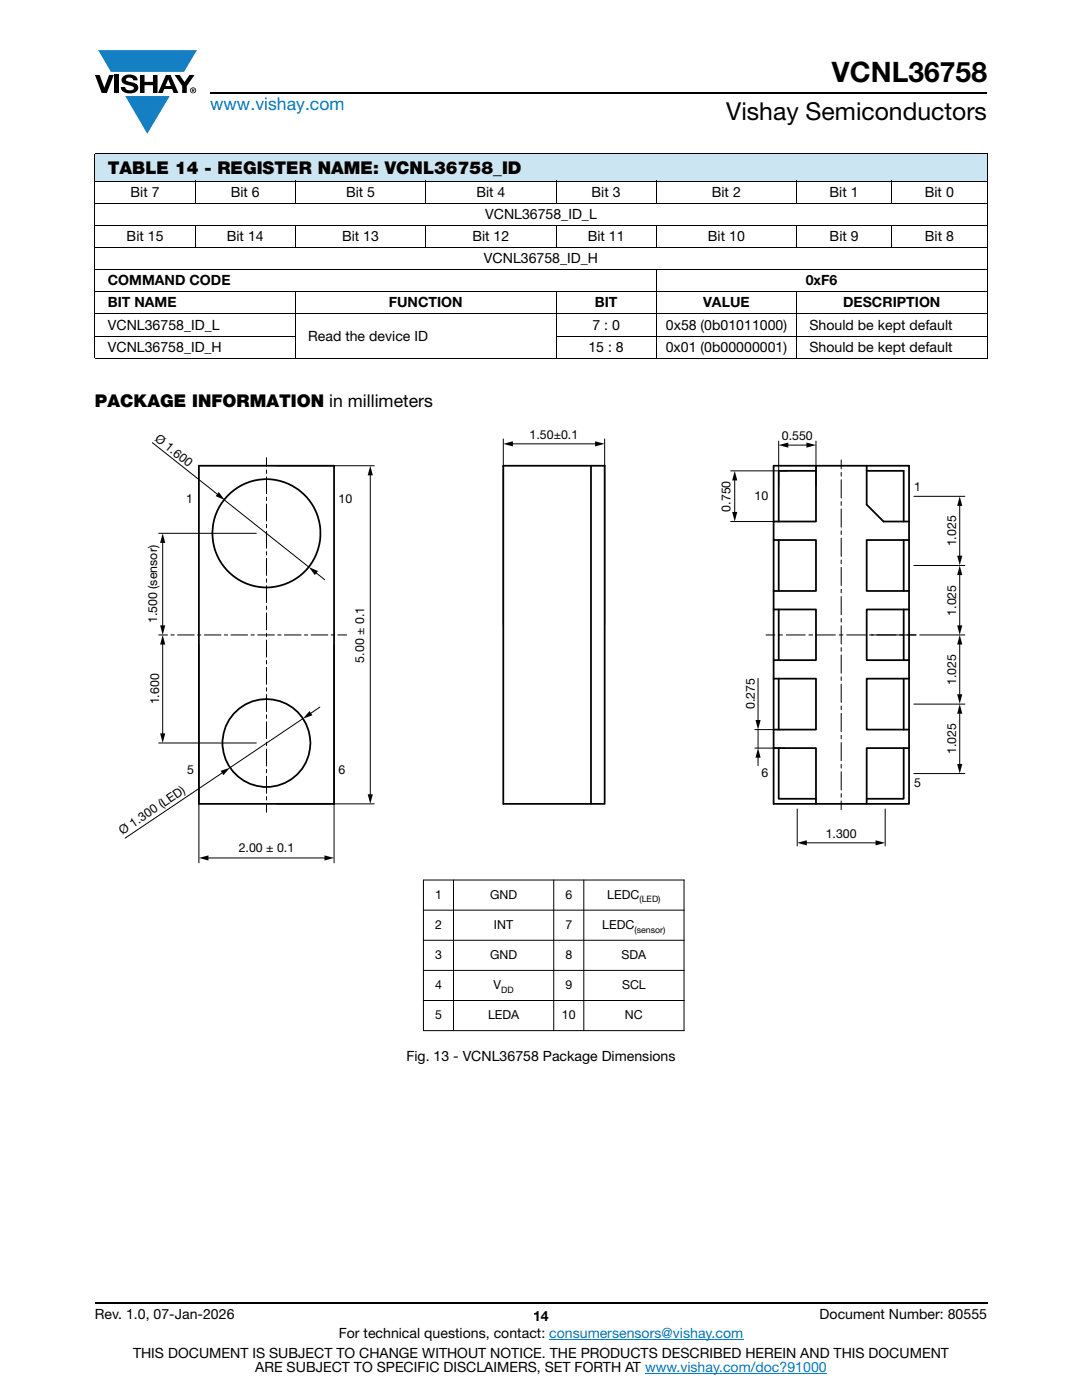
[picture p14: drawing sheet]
<svg xmlns="http://www.w3.org/2000/svg" width="216mm" height="279mm" viewBox="0 0 216 279" stroke-linecap="round" stroke-linejoin="round" font-family="sans-serif">
<defs><g id="words">
<text font-size="5.6" x="166" y="16.4">VCNL36758</text>
<text font-size="4.9" x="144.9" y="24">Vishay Semiconductors</text>
<text font-size="3.5" fill="#007ec4" x="42" y="21.9">www.vishay.com</text>
<g font-size="3.5">
<text x="21.5" y="34.8">TABLE 14 - REGISTER NAME: VCNL36758_ID</text>
<text x="18.9" y="81.2">PACKAGE INFORMATION in millimeters</text>
</g>
<g font-size="2.8">
<text x="26.1" y="39.3">Bit 7</text>
<text x="46" y="39.3">Bit 6</text>
<text x="69.1" y="39.3">Bit 5</text>
<text x="95.1" y="39.3">Bit 4</text>
<text x="118" y="39.3">Bit 3</text>
<text x="142" y="39.3">Bit 2</text>
<text x="165.5" y="39.3">Bit 1</text>
<text x="184.5" y="39.3">Bit 0</text>
<text x="96.8" y="43.7">VCNL36758_ID_L</text>
<text x="25.3" y="48.1">Bit 15</text>
<text x="45.3" y="48.1">Bit 14</text>
<text x="68.3" y="48.1">Bit 13</text>
<text x="94.3" y="48.1">Bit 12</text>
<text x="96.6" y="52.6">VCNL36758_ID_H</text>
<text x="117.3" y="48.1">Bit 11</text>
<text x="141.3" y="48.1">Bit 10</text>
<text x="165.5" y="48.1">Bit 9</text>
<text x="184.5" y="48.1">Bit 8</text>
<text x="21.5" y="57">COMMAND CODE</text>
<text x="160.8" y="57">0xF6</text>
<text x="21.5" y="61.4">BIT NAME</text>
<text x="21.5" y="65.8">VCNL36758_ID_L</text>
<text x="77.6" y="61.4">FUNCTION</text>
<text x="118.2" y="65.8">7 : 0</text>
<text x="118.7" y="61.4">BIT</text>
<text x="132.8" y="65.8">0x58 (0b01011000)</text>
<text x="140.3" y="61.4">VALUE</text>
<text x="161.5" y="65.8">Should be kept default</text>
<text x="168.2" y="61.4">DESCRIPTION</text>
<text x="21.5" y="70.2">VCNL36758_ID_H</text>
<text x="61.5" y="68">Read the device ID</text>
<text x="117.4" y="70.2">15 : 8</text>
<text x="132.8" y="70.2">0x01 (0b00000001)</text>
<text x="161.5" y="70.2">Should be kept default</text>
<text x="81.1" y="211.8">Fig. 13 - VCNL36758 Package Dimensions</text>
<text x="18.9" y="263.3">Rev. 1.0, 07-Jan-2026</text>
<text x="106.4" y="263.6">14</text>
<text x="163.6" y="263.3">Document Number: 80555</text>
<text x="67.6" y="267.1">For technical questions, contact: consumersensors@vishay.com</text>
<text x="26.5" y="271">THIS DOCUMENT IS SUBJECT TO CHANGE WITHOUT NOTICE. THE PRODUCTS DESCRIBED HEREIN AND THIS DOCUMENT</text>
<text x="50.9" y="273.8">ARE SUBJECT TO SPECIFIC DISCLAIMERS, SET FORTH AT www.vishay.com/doc?91000</text>
</g>
<g font-size="2.5">
<text x="30.8" y="87.8" transform="rotate(39 30.8 87.8)">Ø 1.600</text>
<text x="105.7" y="87.5">1.50±0.1</text>
<text x="156" y="87.8">0.550</text>
<text x="37.2" y="100.4">1</text>
<text x="67.5" y="100.4">10</text>
<text x="150.6" y="99.8">10</text>
<text x="182.4" y="98">1</text>
<text x="145.7" y="102.1" transform="rotate(-90 145.7 102.1)">0.750</text>
<text x="190.8" y="109" transform="rotate(-90 190.8 109)">1.025</text>
<text x="31.4" y="124.4" transform="rotate(-90 31.4 124.4)">1.500 (sensor)</text>
<text x="190.8" y="122.9" transform="rotate(-90 190.8 122.9)">1.025</text>
<text x="72.7" y="132.2" transform="rotate(-90 72.7 132.2)">5.00 ± 0.1</text>
<text x="190.8" y="136.7" transform="rotate(-90 190.8 136.7)">1.025</text>
<text x="31.8" y="140.6" transform="rotate(-90 31.8 140.6)">1.600</text>
<text x="150.6" y="141.6" transform="rotate(-90 150.6 141.6)">0.275</text>
<text x="37.4" y="154.5">5</text>
<text x="67.5" y="154.5">6</text>
<text x="151.9" y="155.1">6</text>
<text x="190.8" y="150.5" transform="rotate(-90 190.8 150.5)">1.025</text>
<text x="182.4" y="157">5</text>
<text x="24.5" y="166.6" transform="rotate(-34 24.5 166.6)">Ø 1.300 (LED)</text>
<text x="164.8" y="167.2">1.300</text>
<text x="47.6" y="170">2.00 ± 0.1</text>
<text x="86.8" y="179.4">1</text>
<text x="97.8" y="179.4">GND</text>
<text x="112.8" y="179.4">6</text>
<text x="121.2" y="179.4">LEDC</text>
<text x="86.8" y="185.4">2</text>
<text x="98.6" y="185.4">INT</text>
<text x="112.8" y="185.4">7</text>
<text x="120.2" y="185.4">LEDC</text>
<text x="86.8" y="191.4">3</text>
<text x="97.8" y="191.4">GND</text>
<text x="112.8" y="191.4">8</text>
<text x="124" y="191.4">SDA</text>
<text x="86.8" y="197.4">4</text>
<text x="98.5" y="197.4">V</text>
<text x="112.8" y="197.4">9</text>
<text x="124.1" y="197.4">SCL</text>
<text x="86.8" y="203.4">5</text>
<text x="97.4" y="203.4">LEDA</text>
<text x="112.1" y="203.4">10</text>
<text x="124.7" y="203.4">NC</text>
</g>
<g font-size="1.8">
<text x="127.6" y="180.1">(LED)</text>
<text x="126.6" y="186.1">(sensor)</text>
<text x="100" y="198.1">DD</text>
</g>
</g></defs>
<g fill="#147fc3">
<path d="M19.6 10h19.7l-2.6 4.3h-1.1h-13.5z"/>
<path d="M25 19.2h8.9l-4.5 7.5z"/>
</g>
<g fill="#000">
<path d="M18.9 15h1l.9 2.5 1-2.5h.9l-1.4 3.6h-1zM22.9 15h.9v3.6h-.9zM24.6 15.3a2.1 2.1 0 0 1 2.8 .3l.1 .4h-.9a.79 .79 0 0 0-.7-.5 .79 .79 0 0 0-.8 .4l.3 .3 1 .2a1.08 1.08 0 0 1 1.2 1 1.08 1.08 0 0 1-1.1 1.2 1.73 1.73 0 0 1-2.4-1.2h.9a.96 .96 0 0 0 .8 .6 .96 .96 0 0 0 .9-.4 1.31 1.31 0 0 0-1.2-.6 1.03 1.03 0 0 1-1.1-.6 1.03 1.03 0 0 1 .2-1.1zM27.9 15h.9v1.3h1.7v-1.3h.9v3.6h-.9v-1.6h-1.7v1.6h-.9zM34.8 15h1.1l.9 1.4 1-1.4h1l-1.5 2.2v1.4h-.9v-1.4z"/>
<path d="M33.6 15.9l.5 1.3h-1.1zM33.1 15l-1.6 3.6h1l.3-.8h1.5l.3 .8h1l-1.6-3.6z"/>
<path d="M38.4 17.8h.2v.2h-.2zM38.3 17.7v.7h.1v-.3l.4 .3-.2-.3 .2-.2-.1-.2z"/>
<path d="M38.1 18a.46 .46 0 0 1 .9 0 .46 .46 0 0 1-.9 0zM37.9 18a.6 .6 0 0 0 1.2 0 .6 .6 0 0 0-1.2 0z"/>
</g>
<path d="M42 18.6h155M18.9 260h178.1" fill="none" stroke="#000" stroke-width=".36"/>
<path d="M109.6 267.3h38.7M128.7 274h36.3" fill="none" stroke="#007ec4" stroke-width=".2"/>
<path d="M18.9 30.7h178.1v5.5h-178.1z" fill="#cce5f3"/>
<g fill="none" stroke="#000" stroke-width=".2">
<path d="M18.9 30.7h178.1M18.9 36.2h178.1M18.9 30.8v40.6M38.9 36.1v4.6M58.9 36.1v4.6M84.9 36.1v4.6M111 36.1v4.6M131 36.1v4.6M159 36.1v4.6M177.9 36.1v4.6M197 30.8v40.6M18.9 40.6h178.1"/>
<path d="M18.9 45h178.1M18.9 49.4h178.1M18.9 53.8h178.1M18.9 58.3h178.1M38.9 44.9v4.6M58.9 44.9v4.6M58.9 58.2v13.4M84.9 44.9v4.6M111 44.9v4.6M111 58.2v13.4M131 44.9v4.6M131 53.7v17.9"/>
<path d="M159 44.9v4.6M159 58.2v13.4M177.9 44.9v4.6M18.9 62.7h178.1M18.9 67.1h40.1M18.9 71.5h178.1M110.9 67.1h86.1M30.4 88.3l13.2 10.5M44.7 99.7l16.9 13.5M53.2 91.3v1.8M55.2 92.9h19.5M73.9 94.5v64.4"/>
<path d="M100.4 87.6v37.1M102 88.6h17.1M120.7 87.6v37.1M145.8 94h11.3M146.6 95.5v7M155.4 88v9M156.9 88.8h4.4M162.8 88v9M167.9 91.8v1.8M182.4 99.1h10.1M31.7 106.4h19.4M32.5 108v17.2"/>
<path d="M62.9 114.2l1.9 1.5M145.8 104.1h11.3M182.4 112.9h10.1M191.5 100.6v10.6M191.5 114.4v10.8M31.7 126.7h1.7M32.5 128.3v18.4M39.7 128.7v43.5M66.7 128.7v43.5M67.4 126.7h1.8M151.3 135.4v8.6M152.9 126.7h1.7"/>
<path d="M173.9 126.7h8.9M183.5 126.7h9M191.5 128.3v10.6M31.7 148.3h19.4M44.6 154.1l-19.6 13.2M60.5 143.4l-14.6 9.8M63.8 141.1l-2 1.4M150.6 145.6h6M150.6 149.3h6M151.3 150.9v1.9M151.3 145.6v3.7M167.8 159.8v1.8"/>
<path d="M182.4 140.5h10.1M182.4 154.4h10.1M191.5 142.1v10.7M41.3 171.2h23.8M53.2 160.3v1.8M55.2 160.4h19.5M90.5 175.6v30.1M110.5 175.6v30.1M116.5 175.6v30.1M136.5 175.6v30.1M136.5 175.6h-52v30.1h52M159.1 161.4v7.4"/>
<path d="M160.6 168.2h14.5M176.6 161.4v7.4M84.5 181.6h52M84.5 187.6h52M84.5 193.7h52M84.5 199.7h52"/>
</g>
<g fill="none" stroke="#000" stroke-width=".35">
<path d="M39.7 92.9h27v67.5h-27zM100.4 92.9h20.3v67.5h-20.3zM117.9 92.9v67.5M154.4 92.9h27v67.5h-27zM162.8 93v11.1h-8.4M162.8 94h-7.4v10.1M172.9 94h7.4v10.1M172.9 93v7.7l3.4 3.4h5.1M154.4 107.8h8.4v10.1h-8.4M155.4 107.8v10.1M180.3 107.8v10.1M181.4 107.8h-8.5v10.1h8.5"/>
<path d="M154.4 135.4h8.4v10.2h-8.4M154.4 121.6h8.4v10.1h-8.4M155.4 121.6v10.1M155.4 135.4v10.2M180.3 121.6v10.1M180.3 135.4v10.2M181.4 135.4h-8.5v10.2h8.5M181.4 121.6h-8.5v10.1h8.5M154.4 149.3h8.4v11.1M155.4 149.3v10.1h7.4M180.3 149.3v10.1h-7.4M181.4 149.3h-8.5v11.1"/>
<circle cx="53.1" cy="106.4" r="10.8"/>
<circle cx="53.2" cy="148.3" r="8.8"/>
</g>
<g fill="#000">
<path d="M43.7 98.2l1.1 1.6-1.8-.8zM73.9 92.9l.5 2h-1zM100.4 88.6l1.9-.5v1zM118.7 88.1l2 .5-2 .5zM146.6 94l.5 1.9h-1zM155.4 88.8l1.9-.5v1zM160.9 88.3l1.9 .5-1.9 .5zM32.5 106.4l.5 1.9h-1zM61.6 113.2l1.9 .8-.7 .8zM146.1 102.2h1l-.5 1.9zM191.5 99.1l.5 1.9h-1zM191 110.9h1l-.5 1.9z"/>
<path d="M191.5 112.9l.5 1.9h-1zM32 124.8h1l-.5 1.9zM32.5 126.7l.5 1.9h-1zM191 124.8h1l-.5 1.9zM191.5 126.7l.5 1.9h-1zM191 138.6h1l-.5 1.9zM32 146.4h1l-.5 1.9zM44 153.8l1.9-.6-1.3 1.5zM61.8 141.9l.5 .9-1.8 .6zM73.4 158.5h1l-.5 1.9zM151.3 149.3l.5 1.9h-1.1zM150.8 143.7h1l-.5 1.9z"/>
<path d="M191.5 140.5l.5 1.9h-1zM191 152.5h1l-.5 1.9zM39.7 171.2l1.9-.5v1zM64.7 170.7l2 .5-2 .5zM159.1 168.2l1.9-.5v1zM174.7 167.7l1.9 .5-1.9 .5z"/>
</g>
<path d="M66.7 126.7h-1M53.2 159.7v-1.1M167.9 159.1v-1.1" fill="none" stroke="#000" stroke-width=".2" stroke-dasharray=".7 .7"/>
<path d="M65.4 126.7h-31.6" fill="none" stroke="#000" stroke-width=".2" stroke-dasharray="3.3 .7 .7 .7"/>
<path d="M53.2 158.3v-64.8" fill="none" stroke="#000" stroke-width=".2" stroke-dasharray="3.4 .7 .7 .7"/>
<path d="M180.3 126.7h-1.2" fill="none" stroke="#000" stroke-width=".2" stroke-dasharray=".8 .8"/>
<path d="M178.8 126.7h-23.8" fill="none" stroke="#000" stroke-width=".2" stroke-dasharray="3.8 .8 .8 .8"/>
<path d="M167.9 157.7v-63.8" fill="none" stroke="#000" stroke-width=".2" stroke-dasharray="3.6 .7 .7 .7"/>
<use href="#words"/>
</svg>
